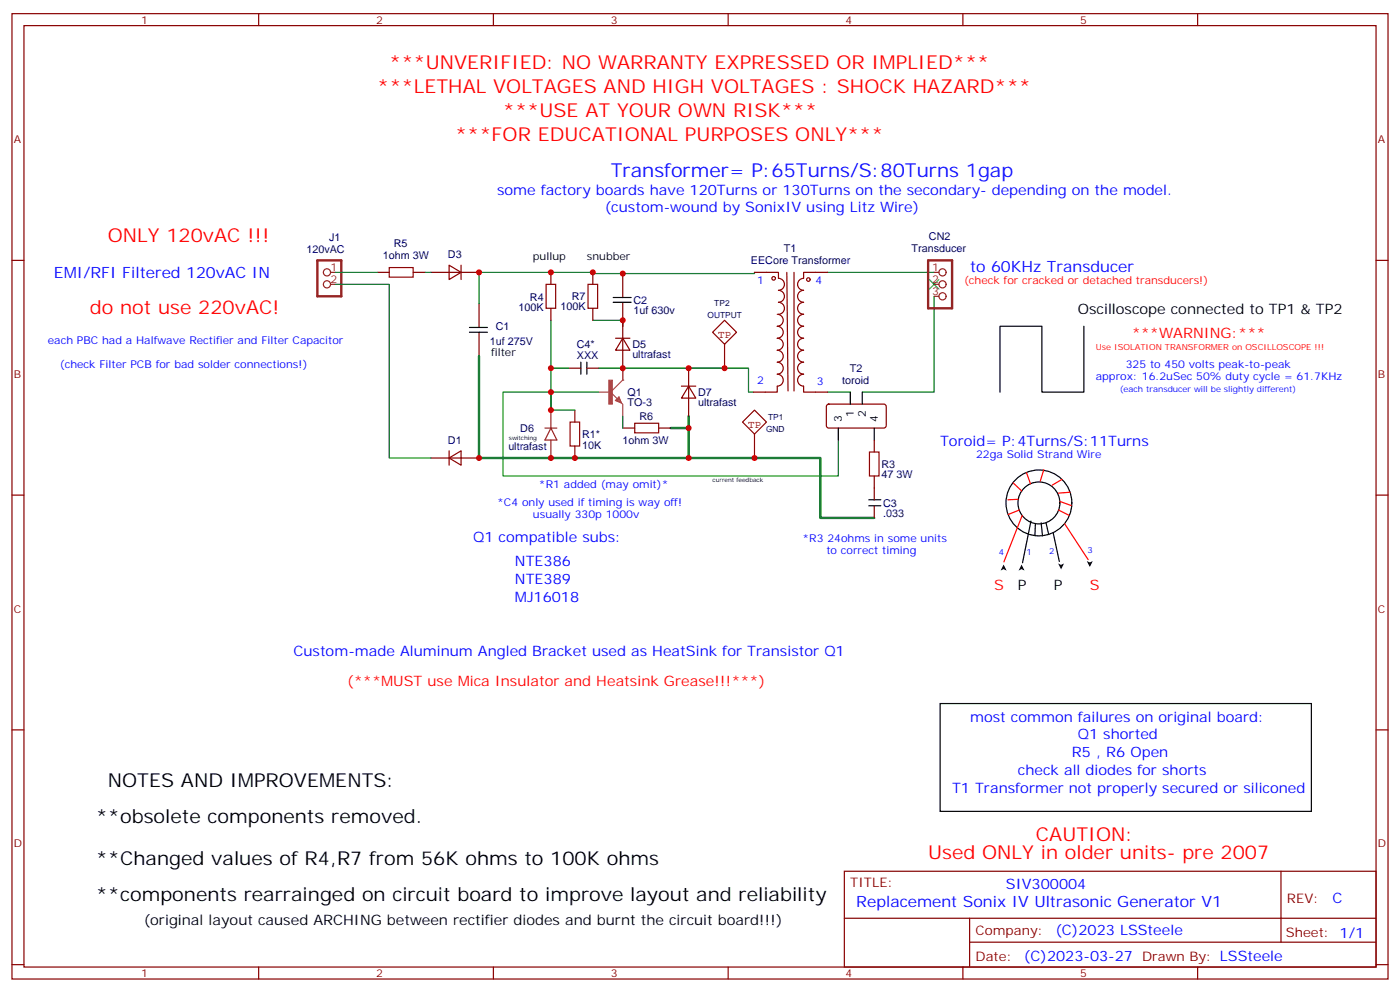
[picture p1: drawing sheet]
<svg xmlns="http://www.w3.org/2000/svg" width="412mm" height="292mm" viewBox="0 0 412 292" stroke-linecap="round" stroke-linejoin="round" font-family="sans-serif">
<defs><g id="words">
<g font-size="5.6" fill="#f00">
<text x="114.7" y="20.2">***UNVERIFIED: NO WARRANTY EXPRESSED OR IMPLIED***</text>
<text x="111.1" y="27.3">***LETHAL VOLTAGES AND HIGH VOLTAGES : SHOCK HAZARD***</text>
<text x="148.2" y="34.4">***USE AT YOUR OWN RISK***</text>
<text x="134.1" y="41.4">***FOR EDUCATIONAL PURPOSES ONLY***</text>
<text x="31.7" y="71.4">ONLY 120vAC !!!</text>
<text x="26.5" y="92.6">do not use 220vAC!</text>
<text x="305.2" y="247.8">CAUTION:</text>
<text x="273.4" y="253.1">Used ONLY in older units- pre 2007</text>
</g>
<text font-size="5.6" fill="#00f" x="179.9" y="52">Transformer= P:65Turns/S:80Turns 1gap</text>
<g font-size="5.6">
<text x="31.7" y="231.9">NOTES AND IMPROVEMENTS:</text>
<text x="28.2" y="242.5">**obsolete components removed.</text>
<text x="28.2" y="254.8">**Changed values of R4,R7 from 56K ohms to 100K ohms</text>
<text x="28.2" y="265.4">**components rearrainged on circuit board to improve layout and reliability</text>
</g>
<g font-size="4.6" fill="#00f">
<text x="15.9" y="82">EMI/RFI Filtered 120vAC IN</text>
<text x="285.8" y="80.2">to 60KHz Transducer</text>
<text x="252.2" y="267.2">Replacement Sonix IV Ultrasonic Generator V1</text>
</g>
<g font-size="4.2" fill="#00f">
<text x="146.4" y="57.3">some factory boards have 120Turns or 130Turns on the secondary- depending on the model.</text>
<text x="178.2" y="62.6">(custom-wound by SonixIV using Litz Wire)</text>
<text x="276.9" y="131.4">Toroid= P:4Turns/S:11Turns</text>
<text x="139.3" y="159.6">Q1 compatible subs:</text>
<text x="151.7" y="166.7">NTE386</text>
<text x="151.7" y="171.9">NTE389</text>
<text x="151.7" y="177.2">MJ16018</text>
<text x="86.4" y="193.1">Custom-made Aluminum Angled Bracket used as HeatSink for Transistor Q1</text>
<text x="285.8" y="212.5">most common failures on original board:</text>
<text x="317.5" y="217.8">Q1 shorted</text>
<text x="315.7" y="223.1">R5 , R6 Open</text>
<text x="280.5" y="233.7">T1 Transformer not properly secured or siliconed</text>
<text x="299.9" y="228.4">check all diodes for shorts</text>
<text x="296.3" y="261.9">SIV300004</text>
<text x="392.5" y="265.9">C</text>
<text x="310.9" y="275.4">(C)2023 LSSteele</text>
<text x="301.6" y="283.1">(C)2023-03-27 Drawn By: LSSteele</text>
</g>
<g font-size="4.2">
<text x="317.5" y="92.6">Oscilloscope connected to TP1 &amp; TP2</text>
<text x="299.9" y="173.7">P</text>
<text x="310.4" y="173.7">P</text>
<text x="42.3" y="272.5">(original layout caused ARCHING between rectifier diodes and burnt the circuit board!!!)</text>
</g>
<g font-size="4.2" fill="#f00">
<text x="333.4" y="99.6">***WARNING:***</text>
<text x="292.8" y="173.7">S</text>
<text x="321" y="173.7">S</text>
<text x="102.3" y="201.9">(***MUST use Mica Insulator and Heatsink Grease!!!***)</text>
</g>
<g font-size="3.9" fill="#800">
<text x="250.5" y="261.2">TITLE:</text>
<text x="379.1" y="265.9">REV:</text>
<text x="287.4" y="275.4">Company:</text>
<text x="378.7" y="276">Sheet: 1/1</text>
<text x="287.4" y="283.1">Date:</text>
</g>
<g font-size="3.2" fill="#800">
<text x="41.6" y="7">1</text>
<text x="110.8" y="7">2</text>
<text x="179.9" y="7">3</text>
<text x="249.1" y="7">4</text>
<text x="318.2" y="7">5</text>
<text x="4.1" y="42.1">A</text>
<text x="405.9" y="42.1">A</text>
<text x="4.1" y="111.3">B</text>
<text x="405.9" y="111.3">B</text>
<text x="4.1" y="180.4">C</text>
<text x="405.9" y="180.4">C</text>
<text x="4.1" y="249.6">D</text>
<text x="405.9" y="249.6">D</text>
<text x="41.6" y="287.8">1</text>
<text x="110.8" y="287.8">2</text>
<text x="179.9" y="287.8">3</text>
<text x="249.1" y="287.8">4</text>
<text x="318.2" y="287.8">5</text>
</g>
<g font-size="3.2" fill="#000080">
<text x="97" y="70.9">J1</text>
<text x="273.6" y="70.7">CN2</text>
<text x="90.3" y="74.4">120vAC</text>
<text x="112.8" y="76.2">1ohm 3W</text>
<text x="116" y="72.7">R5</text>
<text x="132" y="76">D3</text>
<text x="221.2" y="77.8">EECore Transformer</text>
<text x="230.9" y="74.3">T1</text>
<text x="268.5" y="74.2">Transducer</text>
<text x="156.1" y="88.5">R4</text>
<text x="168.4" y="88.4">R7</text>
<text x="186.6" y="89.5">C2</text>
<text x="152.7" y="91.6">100K</text>
<text x="165.1" y="91.4">100K</text>
<text x="186.6" y="92.4">1uf 630v</text>
<text x="144.3" y="101.5">1uf 275V</text>
<text x="146.1" y="97.2">C1</text>
<text x="169.9" y="105.6">XXX</text>
<text x="169.9" y="102.4">C4*</text>
<text x="186.3" y="105.5">ultrafast</text>
<text x="186.3" y="102.6">D5</text>
<text x="248.1" y="113.1">toroid</text>
<text x="250.3" y="109.6">T2</text>
<text x="184.9" y="119.6">TO-3</text>
<text x="184.9" y="116.7">Q1</text>
<text x="205.7" y="119.6">ultrafast</text>
<text x="205.7" y="116.7">D7</text>
<text x="188.4" y="123.7">R6</text>
<text x="132" y="130.7">D1</text>
<text x="153.3" y="127.2">D6</text>
<text x="171.5" y="128.9">R1*</text>
<text x="183.4" y="130.8">1ohm 3W</text>
<text x="149.7" y="132.5">ultrafast</text>
<text x="171.4" y="132.2">10K</text>
<text x="259.6" y="137.8">R3</text>
<text x="259.6" y="140.8">47 3W</text>
<text x="260.2" y="149.4">C3</text>
<text x="260.2" y="152.4">.033</text>
</g>
<g font-size="3.2">
<text x="157" y="76.7">pullup</text>
<text x="172.9" y="76.7">snubber</text>
<text x="144.6" y="104.9">filter</text>
<text x="248" y="124.3" transform="rotate(-90 248 124.3)">3</text>
<text x="251.5" y="122.8" transform="rotate(-90 251.5 122.8)">1</text>
<text x="255.1" y="122.8" transform="rotate(-90 255.1 122.8)">2</text>
<text x="258.6" y="124.3" transform="rotate(-90 258.6 124.3)">4</text>
</g>
<g font-size="3.2" fill="#8d2323">
<text x="97.4" y="79.9">1</text>
<text x="97.4" y="83.4">2</text>
<text x="274.6" y="79.9">1</text>
<text x="274.6" y="83.4">2</text>
<text x="274.6" y="86.9">3</text>
</g>
<g font-size="3.2" fill="#00f">
<text x="223.1" y="83.7">1</text>
<text x="240.2" y="83.7">4</text>
<text x="14.1" y="101.4">each PBC had a Halfwave Rectifier and Filter Capacitor</text>
<text x="17.6" y="108.4">(check Filter PCB for bad solder connections!)</text>
<text x="223.1" y="113">2</text>
<text x="240.6" y="113.4">3</text>
<text x="322.8" y="112">approx: 16.2uSec 50% duty cycle = 61.7KHz</text>
<text x="331.6" y="108.4">325 to 450 volts peak-to-peak</text>
<text x="287.5" y="134.9">22ga Solid Strand Wire</text>
<text x="158.7" y="143.7">*R1 added (may omit)*</text>
<text x="146.4" y="149">*C4 only used if timing is way off!</text>
<text x="157" y="152.5">usually 330p 1000v</text>
<text x="236.4" y="159.6">*R3 24ohms in some units</text>
<text x="243.4" y="163.1">to correct timing</text>
</g>
<text font-size="3.2" fill="#f00" x="284" y="83.7">(check for cracked or detached transducers!)</text>
<g font-size="3.2" fill="#900">
<text x="211.6" y="99.6">TP</text>
<text x="220.4" y="126.1">TP</text>
</g>
<g font-size="2.5" fill="#000080">
<text x="208.4" y="93.7">OUTPUT</text>
<text x="210.4" y="90.1">TP2</text>
<text x="226.3" y="123.7">TP1</text>
<text x="225.6" y="127.2">GND</text>
</g>
<text font-size="2.5" fill="#f00" x="322.8" y="103.2">Use ISOLATION TRANSFORMER on OSCILLOSCOPE !!!</text>
<g font-size="2.5" fill="#00f">
<text x="329.8" y="115.5">(each transducer will be slightly different)</text>
<text x="294.2" y="163.5">4</text>
<text x="302.3" y="163.5">1</text>
<text x="309" y="163.1">2</text>
<text x="320.3" y="162.8">3</text>
</g>
<g font-size="1.8">
<text x="149.9" y="129.6">switching</text>
<text x="209.9" y="142">current feedback</text>
</g>
</g></defs>
<g fill="none" stroke="#870000" stroke-width=".35">
<path d="M3.5 4h405.4v284.4h-405.4zM7.1 7.5h398.2v277.3h-398.2zM76.2 4v3.5M145.3 4v3.5M214.5 4v3.5M283.6 4v3.5M352.8 4v3.5M3.5 76.7h3.6M405.3 76.7h3.6M111.1 80.2h3.6M121.7 80.2h3.5M162.3 80.2v3.5"/>
<path d="M162.3 90.8v3.5M174.6 80.2v3.5M174.6 90.8v3.5M181.3 99.6h4.3M183.4 99.6l2.2 3.6h-4.3zM183.4 80.6v7M183.4 89v19.4M200.7 113.7h4.3M202.8 113.7l2.2 3.6h-4.3zM202.8 108.4v14.2M183.4 126.1h3.6M194 126.1h3.6"/>
<path d="M257.5 129.6v3.5M3.5 145.8h3.6M257.5 140.2v3.5M405.3 145.8h3.6M3.5 215h3.6M405.3 215h3.6M248.7 256.6h156.6v28.2h-156.6zM377.3 256.6v20.9M248.7 270.5h156.5M285.6 277.5h119.6M285.6 270.5v14.1M3.5 284.1h3.6"/>
<path d="M76.2 284.8v3.6M145.3 284.8v3.6M214.5 284.8v3.6M283.6 284.8v3.6M352.8 284.8v3.6M405.3 284.1h3.6"/>
</g>
<path d="M202.8 122.6v3.5h-5.2" fill="none" stroke="#008700" stroke-width=".71"/>
<path d="M114.7 78.8h7v2.8h-7zM160.9 83.7h2.8v7.1h-2.8zM173.2 83.7h2.8v7.1h-2.8zM187 124.7h7v2.8h-7zM256.1 133.1h2.8v7.1h-2.8z" fill="none" stroke="#a10000" stroke-width=".35"/>
<path d="M141.1 80.2h33.5v.4h47.6v-.4M162.3 94.3v26.5v-5.3h14.1M174.6 94.3h8.8v1.8M243.8 80.2h31.4M275.2 87.3v28.2h-21.2M162.3 115.5h-14.1v24.7h98.7v-10.6M183.4 112v-3.6h37.1v7.1h1.4M243.8 115.5h6.7" fill="none" stroke="#008700" stroke-width=".35"/>
<path d="M273.8 82.3l2.8 2.9M276.6 82.3l-2.8 2.9" fill="none" stroke="#3c3" stroke-width=".35"/>
<g fill="none" stroke="#8c2424" stroke-width=".35">
<path d="M97.4 80.2h1.4M97.4 83.7h1.4M275.2 80.2h1.4M275.2 83.7h1.4M275.2 87.3h1.4M160.5 126.1h3.5M162.3 126.1l1.7 3.5h-3.5zM162.3 120.8v5.3M162.3 129.6v5.3"/>
<circle cx="96.3" cy="83.7" r="1.06"/>
<circle cx="96.3" cy="80.2" r="1.06"/>
<circle cx="277.6" cy="80.2" r="1.06"/>
<circle cx="277.6" cy="87.3" r="1.06"/>
<circle cx="277.6" cy="83.7" r="1.06"/>
</g>
<path d="M180.6 89h5.3M180.6 87.6h5.3" fill="none" stroke="#000" stroke-width=".35"/>
<path d="M93.5 76.7h7v10.6h-7zM273.4 76.7h7.1v14.1h-7.1z" fill="none" stroke="#8c2424" stroke-width=".71"/>
<path d="M176.4 115.5h3.5M179.9 115.5l3.5 3.5M182.3 116.9l.7 1.8-1.7-.7zM182.3 117.3l.6 1.2-1.3-.5zM182.3 117.6l-.3 .4M183.4 112l-3.5 3.5M183.4 119.1v3.5" fill="none" stroke="#a64a4a" stroke-width=".35"/>
<path d="M179.3 112h1.1v7h-1.1z" fill="#a64a4a" stroke="#a64a4a" stroke-width=".29"/>
<circle cx="183.4" cy="112" r=".18" fill="#a64a4a"/>
<path d="M183.4 108.4v3.5" fill="none" stroke="#a64a4a" stroke-width=".35"/>
<g fill="none" stroke="#870000" stroke-width=".35">
<path d="M132.3 78.1l3.5 2.1-3.5 2.1zM135.8 78.1v4.2M127 80.2h14.1M141.1 89.4v7M141.1 97.9v7M222.2 80.2h7.1v1.8a1.76 1.76 0 0 1 1.8 1.7 1.76 1.76 0 0 1-1.8 1.8 1.76 1.76 0 0 1 1.8 1.8 1.76 1.76 0 0 1-1.8 1.7 1.76 1.76 0 0 1 1.8 1.8 1.76 1.76 0 0 1-1.8 1.8M229 92.6a1.76 1.76 0 0 1 1.7 1.7 1.76 1.76 0 0 1-1.7 1.8 1.76 1.76 0 0 1 1.7 1.8 1.76 1.76 0 0 1-1.7 1.7 1.76 1.76 0 0 1 1.7 1.8 1.76 1.76 0 0 1-1.7 1.8 1.76 1.76 0 0 1 1.7 1.7 1.76 1.76 0 0 1-1.7 1.8 1.76 1.76 0 0 1 1.7 1.7 1.76 1.76 0 0 1-1.7 1.8 1.76 1.76 0 0 1 1.7 1.8 1.76 1.76 0 0 1-1.7 1.7v1.8h-7.1M231.8 80.2l.3 34.9M233.9 80.2v34.9M243.8 80.2h-7.1v1.8a1.76 1.76 0 0 0-1.8 1.7 1.76 1.76 0 0 0 1.8 1.8 1.76 1.76 0 0 0-1.7 1.8 1.76 1.76 0 0 0 1.7 1.7 1.76 1.76 0 0 0-1.8 1.8 1.76 1.76 0 0 0 1.8 1.8 1.76 1.76 0 0 0-1.8 1.7 1.76 1.76 0 0 0 1.8 1.8 1.76 1.76 0 0 0-1.8 1.8 1.76 1.76 0 0 0 1.8 1.7 1.76 1.76 0 0 0-1.7 1.8 1.76 1.76 0 0 0 1.7 1.8 1.76 1.76 0 0 0-1.8 1.7 1.76 1.76 0 0 0 1.8 1.8 1.76 1.76 0 0 0-1.8 1.7 1.76 1.76 0 0 0 1.8 1.8 1.76 1.76 0 0 0-1.8 1.8 1.76 1.76 0 0 0 1.8 1.7v1.8h7.1M167.6 108.4h3.5M172.9 108.4h3.5"/>
<path d="M243.7 119.2l.4-.2 16.5 .1 .5 .6-.1 6-.7 .4-16.5-.1-.4-.6v-5.7zM127 134.9h14.1M132.3 134.9l3.5-2.1v4.2zM132.3 132.8v4.2M169.3 120.8v3.5M169.3 131.4v3.5M257.5 143.7v3.5M257.5 149v3.5"/>
<circle cx="227.9" cy="82" r=".53"/>
<circle cx="238.1" cy="82.3" r=".53"/>
</g>
<g fill="none" stroke="#000" stroke-width=".35">
<path d="M138.3 97.9h5.3M138.3 96.4h5.3M319.3 96.1v19.4h-12.4v-19.4h-12.3v19.4M171.1 106.7v3.5M172.9 106.7v3.5M250.5 115.5v3.5M254 115.5v3.5M246.9 126.1v3.5M257.5 126.1v3.5M255.9 147.2h3.6M255.9 149h3.6M303.7 153.5l-2.5 12.3"/>
<path d="M305 154.3l-.1 3.4M306.7 154l.4 3.8M308.1 154l.8 3.4M310.2 156.9l1.8 8.5M276.9 207.2h109.4v31.8h-109.4z"/>
<circle cx="306" cy="148.1" r="9.7"/>
<circle cx="306" cy="148.1" r="6.2"/>
</g>
<path d="M141.1 104.9v30h61.7v-8.8M202.8 134.9h38.9v17.6h15.8" fill="none" stroke="#008700" stroke-width=".71"/>
<path d="M98.8 83.7h15.9v51.2h12.3M98.8 80.2h12.3M125.2 80.2h1.8M141.1 80.2v9.2M162.3 108.4h5.3M162.3 115.5v5.3h7M176.4 108.4h7M202.8 108.4h10.6M162.3 134.9h7M183.4 122.6v3.5" fill="none" stroke="#008700" stroke-width=".35"/>
<path d="M167.9 124.3h2.8v7.1h-2.8z" fill="none" stroke="#a10000" stroke-width=".35"/>
<path d="M302.4 139.2l1.2 3.3M307.5 138.3l-1.1 3.4M298.5 142.2l2.4 2.4M299.9 147.1l-3 .1M300.3 150.2l-3.3 1.3M301.2 151.9l-5.5 13.6M311.8 150.2l3.1 1.6M312.3 147.7l3.3 1.2M312.8 141.2l-2.8 1.7M313.6 154.3l6.9 10.5M315.2 145l-3.4 .2" fill="none" stroke="#f00" stroke-width=".35"/>
<path d="M295.6 166.3l.9 1.8-.9-.5-.9 .5zM300.9 166.3l.9 1.8-.9-.5-.9 .5zM311.7 165.9l.9 .5 .8-.5-.8 1.8zM320.1 165.2l.9 .5 .9-.5-.9 1.8z" fill="#000"/>
<path d="M209.9 97.9l3.5-3.6 3.6 3.6-3.6 3.5zM213.4 101.4v7M218.7 124.3l3.5-3.5 3.6 3.5-3.6 3.5zM222.2 127.8v7.1" fill="none" stroke="#900" stroke-width=".35"/>
<g fill="#c00">
<circle cx="202.8" cy="108.4" r=".88"/>
<circle cx="183.4" cy="80.6" r=".88"/>
<circle cx="162.3" cy="80.2" r=".88"/>
<circle cx="162.3" cy="115.5" r=".88"/>
<circle cx="174.6" cy="80.2" r=".88"/>
<circle cx="183.4" cy="108.4" r=".88"/>
<circle cx="183.4" cy="94.3" r=".88"/>
<circle cx="169.3" cy="134.9" r=".88"/>
<circle cx="162.3" cy="120.8" r=".88"/>
<circle cx="162.3" cy="134.9" r=".88"/>
<circle cx="202.8" cy="126.1" r=".88"/>
<circle cx="202.8" cy="134.9" r=".88"/>
<circle cx="141.1" cy="134.9" r=".88"/>
<circle cx="141.1" cy="80.2" r=".88"/>
<circle cx="162.3" cy="108.4" r=".88"/>
<circle cx="213.4" cy="108.4" r=".88"/>
<circle cx="222.3" cy="134.9" r=".88"/>
</g>
<use href="#words"/>
</svg>
